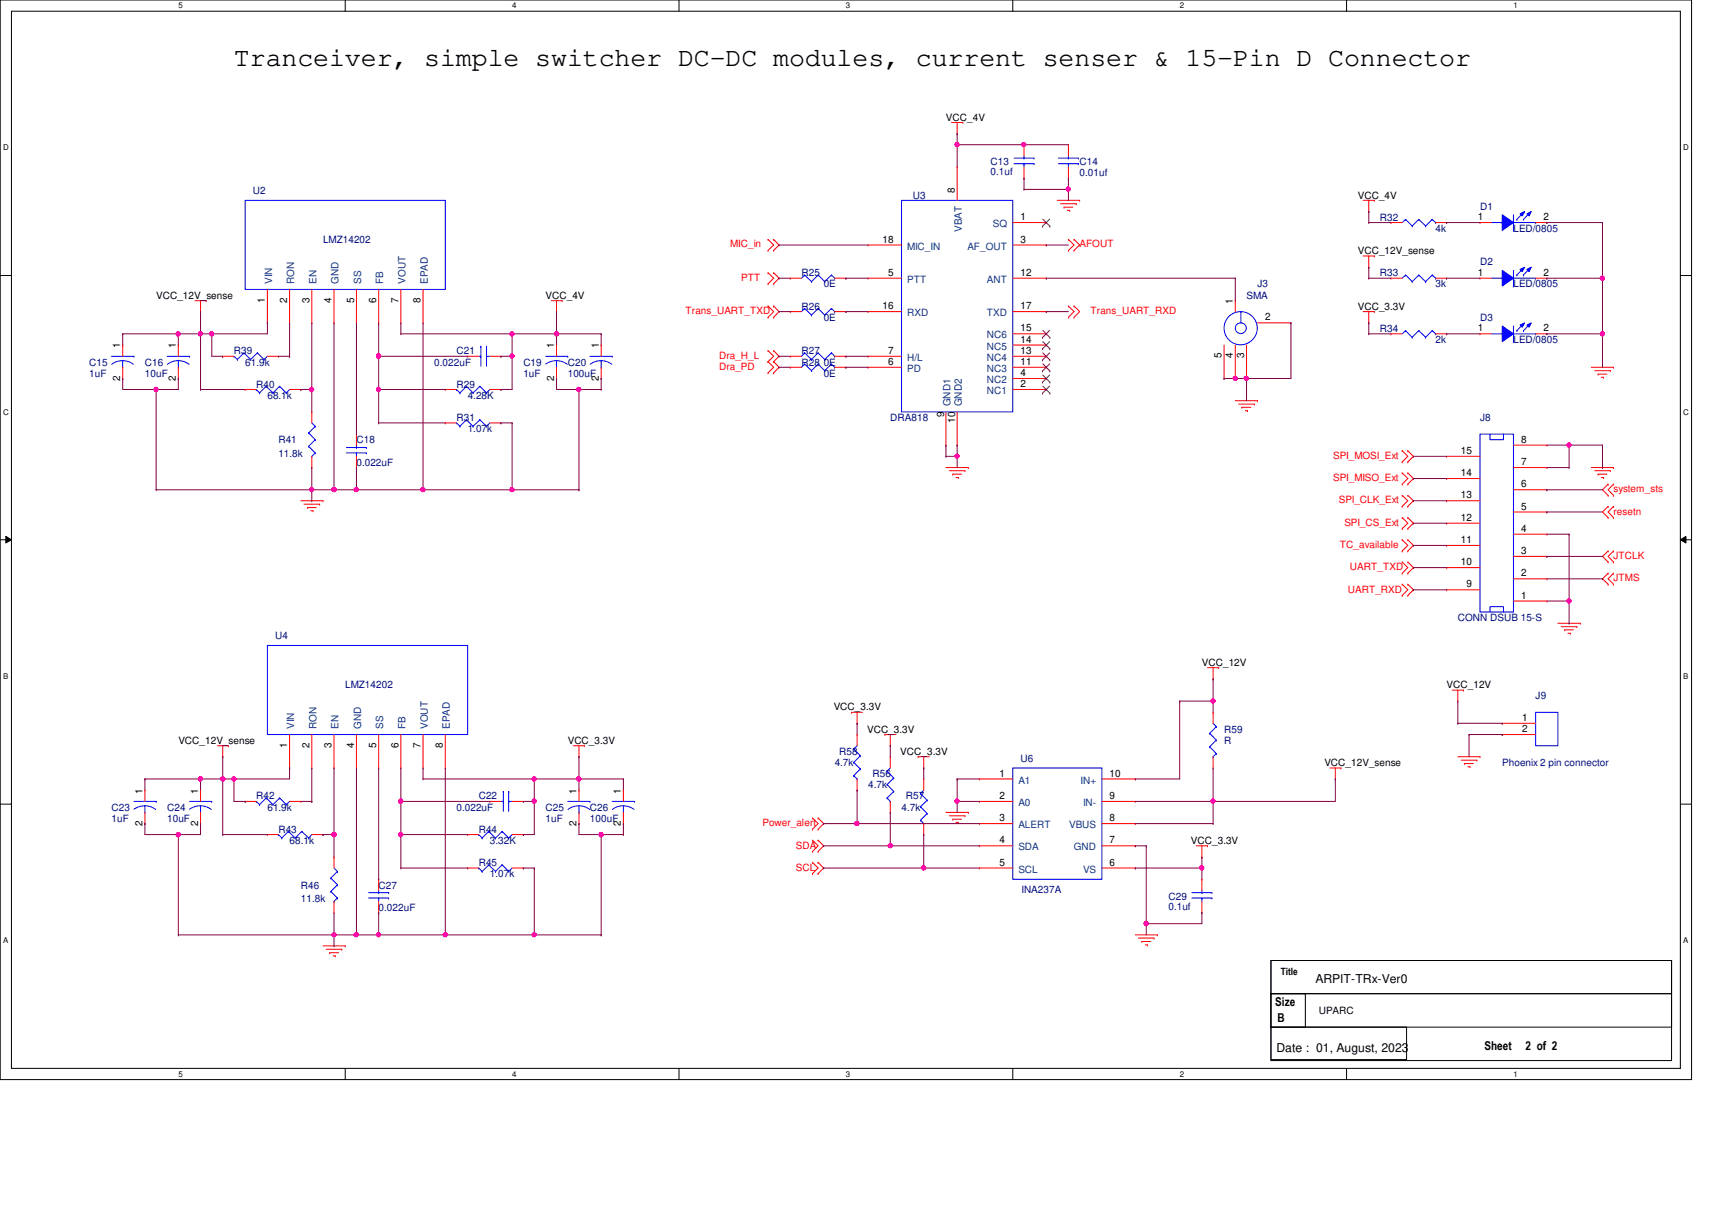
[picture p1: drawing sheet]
<svg xmlns="http://www.w3.org/2000/svg" width="297mm" height="210mm" viewBox="0 0 297 210" stroke-linecap="round" stroke-linejoin="round" font-family="sans-serif">
<defs><g id="words">
<text font-size="4.6" x="40.6" y="11.4">Tranceiver, simple switcher DC-DC modules, current senser &amp; 15-Pin D Connector</text>
<g font-size="2.1">
<text x="228.2" y="170.5">ARPIT-TRx-Ver0</text>
<text x="221.3" y="174.6">Size</text>
<text x="221.7" y="177.3">B</text>
<text x="221.5" y="182.5">Date : 01, August, 2023</text>
<text x="257.6" y="182.1">Sheet</text>
<text x="264.7" y="182.1">2 of 2</text>
</g>
<g font-size="1.7">
<text x="164.1" y="20.9">VCC_4V</text>
<text x="165.6" y="33.4" transform="rotate(-90 165.6 33.4)">8</text>
<text x="235.6" y="34.5">VCC_4V</text>
<text x="177.1" y="38.2">1</text>
<text x="256.4" y="38.2">1</text>
<text x="267.8" y="38.2">2</text>
<text x="153.1" y="42.1">18</text>
<text x="154.1" y="47.8">5</text>
<text x="177.1" y="42.1">3</text>
<text x="177.1" y="47.8">12</text>
<text x="235.6" y="44.1">VCC_12V_sense</text>
<text x="256.4" y="47.8">1</text>
<text x="267.8" y="47.8">2</text>
<text x="27.1" y="51.8">VCC_12V_sense</text>
<text x="46" y="52.5" transform="rotate(-90 46 52.5)">1</text>
<text x="49.8" y="52.5" transform="rotate(-90 49.8 52.5)">2</text>
<text x="53.7" y="52.5" transform="rotate(-90 53.7 52.5)">3</text>
<text x="57.5" y="52.5" transform="rotate(-90 57.5 52.5)">4</text>
<text x="61.4" y="52.5" transform="rotate(-90 61.4 52.5)">5</text>
<text x="65.3" y="52.5" transform="rotate(-90 65.3 52.5)">6</text>
<text x="69.1" y="52.5" transform="rotate(-90 69.1 52.5)">7</text>
<text x="73" y="52.5" transform="rotate(-90 73 52.5)">8</text>
<text x="94.7" y="51.8">VCC_4V</text>
<text x="153.1" y="53.6">16</text>
<text x="177.1" y="53.6">17</text>
<text x="213.9" y="52.7" transform="rotate(-90 213.9 52.7)">1</text>
<text x="235.6" y="53.8">VCC_3.3V</text>
<text x="177.1" y="57.5">15</text>
<text x="177.1" y="59.4">14</text>
<text x="219.5" y="55.6">2</text>
<text x="256.4" y="57.5">1</text>
<text x="267.8" y="57.5">2</text>
<text x="20.9" y="60.5" transform="rotate(-90 20.9 60.5)">1</text>
<text x="30.5" y="60.5" transform="rotate(-90 30.5 60.5)">1</text>
<text x="96.1" y="60.5" transform="rotate(-90 96.1 60.5)">1</text>
<text x="103.9" y="60.5" transform="rotate(-90 103.9 60.5)">1</text>
<text x="154.1" y="61.4">7</text>
<text x="154.1" y="63.3">6</text>
<text x="177.1" y="61.4">13</text>
<text x="177.1" y="63.3">11</text>
<text x="177.1" y="65.2">4</text>
<text x="212" y="62.2" transform="rotate(-90 212 62.2)">5</text>
<text x="213.9" y="62.2" transform="rotate(-90 213.9 62.2)">4</text>
<text x="215.9" y="62.2" transform="rotate(-90 215.9 62.2)">3</text>
<text x="20.9" y="66" transform="rotate(-90 20.9 66)">2</text>
<text x="30.5" y="66" transform="rotate(-90 30.5 66)">2</text>
<text x="96.1" y="66" transform="rotate(-90 96.1 66)">2</text>
<text x="103.9" y="66" transform="rotate(-90 103.9 66)">2</text>
<text x="177.1" y="67.1">2</text>
<text x="163.8" y="72.4" transform="rotate(-90 163.8 72.4)">9</text>
<text x="165.7" y="73.4" transform="rotate(-90 165.7 73.4)">10</text>
<text x="263.9" y="76.8">8</text>
<text x="253.5" y="78.7">15</text>
<text x="253.5" y="82.6">14</text>
<text x="263.9" y="80.7">7</text>
<text x="253.5" y="86.4">13</text>
<text x="263.9" y="84.5">6</text>
<text x="263.9" y="88.4">5</text>
<text x="253.5" y="90.3">12</text>
<text x="253.5" y="94.2">11</text>
<text x="263.9" y="92.2">4</text>
<text x="253.5" y="98">10</text>
<text x="254.5" y="101.9">9</text>
<text x="263.9" y="96.1">3</text>
<text x="263.9" y="100">2</text>
<text x="263.9" y="103.8">1</text>
<text x="208.5" y="115.5">VCC_12V</text>
<text x="251" y="119.4">VCC_12V</text>
<text x="144.6" y="123.2">VCC_3.3V</text>
<text x="264.1" y="125.1">1</text>
<text x="30.9" y="129">VCC_12V_sense</text>
<text x="49.8" y="129.8" transform="rotate(-90 49.8 129.8)">1</text>
<text x="53.7" y="129.8" transform="rotate(-90 53.7 129.8)">2</text>
<text x="57.5" y="129.8" transform="rotate(-90 57.5 129.8)">3</text>
<text x="61.4" y="129.8" transform="rotate(-90 61.4 129.8)">4</text>
<text x="65.3" y="129.8" transform="rotate(-90 65.3 129.8)">5</text>
<text x="69.1" y="129.8" transform="rotate(-90 69.1 129.8)">6</text>
<text x="73" y="129.8" transform="rotate(-90 73 129.8)">7</text>
<text x="76.8" y="129.8" transform="rotate(-90 76.8 129.8)">8</text>
<text x="98.5" y="129">VCC_3.3V</text>
<text x="150.4" y="127.1">VCC_3.3V</text>
<text x="156.2" y="131">VCC_3.3V</text>
<text x="264.1" y="127">2</text>
<text x="24.7" y="137.7" transform="rotate(-90 24.7 137.7)">1</text>
<text x="34.4" y="137.7" transform="rotate(-90 34.4 137.7)">1</text>
<text x="100" y="137.7" transform="rotate(-90 100 137.7)">1</text>
<text x="107.7" y="137.7" transform="rotate(-90 107.7 137.7)">1</text>
<text x="173.4" y="134.7">1</text>
<text x="192.5" y="134.7">10</text>
<text x="229.8" y="132.9">VCC_12V_sense</text>
<text x="24.7" y="143.3" transform="rotate(-90 24.7 143.3)">2</text>
<text x="34.4" y="143.3" transform="rotate(-90 34.4 143.3)">2</text>
<text x="100" y="143.3" transform="rotate(-90 100 143.3)">2</text>
<text x="107.7" y="143.3" transform="rotate(-90 107.7 143.3)">2</text>
<text x="173.4" y="138.6">2</text>
<text x="173.4" y="142.5">3</text>
<text x="192.5" y="142.5">8</text>
<text x="192.5" y="138.6">9</text>
<text x="173.4" y="146.3">4</text>
<text x="192.5" y="146.3">7</text>
<text x="206.6" y="146.4">VCC_3.3V</text>
<text x="173.4" y="150.2">5</text>
<text x="192.5" y="150.2">6</text>
<text x="222.2" y="169.2">Title</text>
<text x="228.8" y="175.9">UPARC</text>
</g>
<g font-size="1.7" fill="#000080">
<text x="171.9" y="28.7">C13</text>
<text x="187.3" y="28.7">C14</text>
<text x="43.9" y="33.7">U2</text>
<text x="158.4" y="34.5">U3</text>
<text x="171.9" y="30.4">0.1uf</text>
<text x="187.3" y="30.6">0.01uf</text>
<text x="239.4" y="38.3">R32</text>
<text x="249.1" y="40.2">4k</text>
<text x="256.8" y="36.4">D1</text>
<text x="262.6" y="40.2">LED/0805</text>
<text x="56" y="42.2">LMZ14202</text>
<text x="139.1" y="48">R25</text>
<text x="239.4" y="48">R33</text>
<text x="256.8" y="46">D2</text>
<text x="139.1" y="53.8">R26</text>
<text x="142.9" y="49.9">0E</text>
<text x="216.3" y="51.8">SMA</text>
<text x="218.2" y="49.9">J3</text>
<text x="249.1" y="49.9">3k</text>
<text x="262.6" y="49.9">LED/0805</text>
<text x="142.9" y="55.7">0E</text>
<text x="239.4" y="57.6">R34</text>
<text x="249.1" y="59.5">2k</text>
<text x="256.8" y="55.7">D3</text>
<text x="262.6" y="59.5">LED/0805</text>
<text x="15.5" y="63.4">C15</text>
<text x="15.5" y="65.3">1uF</text>
<text x="25.1" y="63.4">C16</text>
<text x="25.1" y="65.3">10uF</text>
<text x="40.6" y="61.5">R39</text>
<text x="42.5" y="63.4">61.9k</text>
<text x="75.4" y="63.4">0.022uF</text>
<text x="79.2" y="61.5">C21</text>
<text x="90.8" y="63.4">C19</text>
<text x="90.8" y="65.3">1uF</text>
<text x="98.5" y="63.4">C20</text>
<text x="98.5" y="65.3">100uF</text>
<text x="139.1" y="63.4">R28</text>
<text x="139.1" y="61.5">R27</text>
<text x="142.9" y="65.3">0E</text>
<text x="142.9" y="63.4">0E</text>
<text x="44.4" y="67.3">R40</text>
<text x="46.4" y="69.2">68.1k</text>
<text x="79.2" y="67.3">R29</text>
<text x="81.1" y="69.2">4.28K</text>
<text x="48.3" y="76.9">R41</text>
<text x="61.8" y="76.9">C18</text>
<text x="79.2" y="73.1">R31</text>
<text x="81.1" y="75">1.07k</text>
<text x="154.5" y="73.1">DRA818</text>
<text x="256.8" y="73.1">J8</text>
<text x="48.3" y="79.2">11.8k</text>
<text x="61.8" y="80.8">0.022uF</text>
<text x="252.9" y="107.8">CONN DSUB 15-S</text>
<text x="47.7" y="110.9">U4</text>
<text x="59.9" y="119.4">LMZ14202</text>
<text x="266.4" y="121.3">J9</text>
<text x="145.6" y="131">R58</text>
<text x="212.4" y="127.1">R59</text>
<text x="212.4" y="129">R</text>
<text x="144.8" y="132.9">4.7k</text>
<text x="150.6" y="136.7">4.7k</text>
<text x="151.4" y="134.8">R56</text>
<text x="177.1" y="132.1">U6</text>
<text x="260.6" y="132.9">Phoenix 2 pin connector</text>
<text x="19.3" y="140.6">C23</text>
<text x="19.3" y="142.5">1uF</text>
<text x="29" y="140.6">C24</text>
<text x="29" y="142.5">10uF</text>
<text x="44.4" y="138.7">R42</text>
<text x="46.4" y="140.6">61.9k</text>
<text x="79.2" y="140.6">0.022uF</text>
<text x="83.1" y="138.7">C22</text>
<text x="94.7" y="140.6">C25</text>
<text x="94.7" y="142.5">1uF</text>
<text x="102.4" y="140.6">C26</text>
<text x="102.4" y="142.5">100uF</text>
<text x="156.4" y="140.6">4.7k</text>
<text x="157.2" y="138.7">R57</text>
<text x="48.3" y="144.5">R43</text>
<text x="50.2" y="146.4">68.1k</text>
<text x="83.1" y="144.5">R44</text>
<text x="85" y="146.4">3.32K</text>
<text x="52.2" y="154.1">R46</text>
<text x="65.7" y="154.1">C27</text>
<text x="83.1" y="150.3">R45</text>
<text x="85" y="152.2">1.07k</text>
<text x="177.2" y="154.9">INA237A</text>
<text x="52.2" y="156.5">11.8k</text>
<text x="65.7" y="158">0.022uF</text>
<text x="202.7" y="156">C29</text>
<text x="202.7" y="157.8">0.1uf</text>
</g>
<g font-size="1.7" fill="#004080">
<text x="166.9" y="40.2" transform="rotate(-90 166.9 40.2)">VBAT</text>
<text x="172.3" y="39.4">SQ</text>
<text x="157.4" y="43.3">MIC_IN</text>
<text x="167.8" y="43.3">AF_OUT</text>
<text x="47.2" y="49.2" transform="rotate(-90 47.2 49.2)">VIN</text>
<text x="51.1" y="49.2" transform="rotate(-90 51.1 49.2)">RON</text>
<text x="54.9" y="49.2" transform="rotate(-90 54.9 49.2)">EN</text>
<text x="58.8" y="49.2" transform="rotate(-90 58.8 49.2)">GND</text>
<text x="62.7" y="49.2" transform="rotate(-90 62.7 49.2)">SS</text>
<text x="66.5" y="49.2" transform="rotate(-90 66.5 49.2)">FB</text>
<text x="70.4" y="49.2" transform="rotate(-90 70.4 49.2)">VOUT</text>
<text x="74.2" y="49.2" transform="rotate(-90 74.2 49.2)">EPAD</text>
<text x="157.4" y="49.1">PTT</text>
<text x="171.2" y="49.1">ANT</text>
<text x="157.4" y="54.9">RXD</text>
<text x="171.2" y="54.9">TXD</text>
<text x="171.2" y="58.7">NC6</text>
<text x="157.4" y="62.6">H/L</text>
<text x="157.4" y="64.5">PD</text>
<text x="171.2" y="60.7">NC5</text>
<text x="171.2" y="62.6">NC4</text>
<text x="171.2" y="64.5">NC3</text>
<text x="164.9" y="70.5" transform="rotate(-90 164.9 70.5)">GND1</text>
<text x="166.9" y="70.5" transform="rotate(-90 166.9 70.5)">GND2</text>
<text x="171.2" y="66.5">NC2</text>
<text x="171.2" y="68.4">NC1</text>
<text x="51.1" y="126.4" transform="rotate(-90 51.1 126.4)">VIN</text>
<text x="54.9" y="126.4" transform="rotate(-90 54.9 126.4)">RON</text>
<text x="58.8" y="126.4" transform="rotate(-90 58.8 126.4)">EN</text>
<text x="62.7" y="126.4" transform="rotate(-90 62.7 126.4)">GND</text>
<text x="66.5" y="126.4" transform="rotate(-90 66.5 126.4)">SS</text>
<text x="70.4" y="126.4" transform="rotate(-90 70.4 126.4)">FB</text>
<text x="74.2" y="126.4" transform="rotate(-90 74.2 126.4)">VOUT</text>
<text x="78.1" y="126.4" transform="rotate(-90 78.1 126.4)">EPAD</text>
<text x="176.7" y="135.9">A1</text>
<text x="187.5" y="135.9">IN+</text>
<text x="176.7" y="139.8">A0</text>
<text x="176.7" y="143.7">ALERT</text>
<text x="185.5" y="143.7">VBUS</text>
<text x="187.9" y="139.8">IN-</text>
<text x="176.7" y="147.5">SDA</text>
<text x="186.3" y="147.5">GND</text>
<text x="176.7" y="151.4">SCL</text>
<text x="187.9" y="151.4">VS</text>
</g>
<g font-size="1.7" fill="#f00">
<text x="126.7" y="42.9">MIC_in</text>
<text x="187.3" y="42.9">AFOUT</text>
<text x="128.6" y="48.7">PTT</text>
<text x="119" y="54.5">Trans_UART_TXD</text>
<text x="189.2" y="54.5">Trans_UART_RXD</text>
<text x="124.8" y="62.2">Dra_H_L</text>
<text x="124.8" y="64.2">Dra_PD</text>
<text x="231.3" y="79.6">SPI_MOSI_Ext</text>
<text x="231.3" y="83.5">SPI_MISO_Ext</text>
<text x="232.3" y="87.3">SPI_CLK_Ext</text>
<text x="279.9" y="89.3">resetn</text>
<text x="279.9" y="85.4">system_sts</text>
<text x="232.5" y="95">TC_available</text>
<text x="233.3" y="91.2">SPI_CS_Ext</text>
<text x="234.2" y="98.9">UART_TXD</text>
<text x="279.9" y="100.8">JTMS</text>
<text x="279.9" y="97">JTCLK</text>
<text x="233.8" y="102.8">UART_RXD</text>
<text x="132.3" y="143.3">Power_alert</text>
<text x="138.1" y="147.2">SDA</text>
<text x="138.1" y="151">SCL</text>
</g>
<g font-size="1.4">
<text x="30.9" y="1.4">5</text>
<text x="88.9" y="1.4">4</text>
<text x="146.8" y="1.4">3</text>
<text x="204.7" y="1.4">2</text>
<text x="262.6" y="1.4">1</text>
<text x=".5" y="26.1">D</text>
<text x="292.1" y="26.1">D</text>
<text x=".5" y="71.9">C</text>
<text x="292.1" y="71.9">C</text>
<text x=".5" y="117.8">B</text>
<text x="292.1" y="117.8">B</text>
<text x=".5" y="163.6">A</text>
<text x="292.1" y="163.6">A</text>
<text x="30.9" y="186.8">5</text>
<text x="88.9" y="186.8">4</text>
<text x="146.8" y="186.8">3</text>
<text x="204.7" y="186.8">2</text>
<text x="262.6" y="186.8">1</text>
</g>
</g></defs>
<path d="M0 0h293.5v187.3h-293.5zM2 1.9h289.5v183.4h-289.5z" fill="none" stroke="#000" stroke-width=".17"/>
<g fill="#fff">
<path d="M30.9 .2h.8v1.5h-.8z"/>
<path d="M30.9 185.5h.8v1.6h-.8z"/>
</g>
<path d="M59.9 0v1.9M59.9 185.3v2" fill="none" stroke="#000" stroke-width=".17"/>
<g fill="#fff">
<path d="M88.9 .2h.7v1.5h-.7z"/>
<path d="M88.9 185.5h.7v1.6h-.7z"/>
</g>
<path d="M117.8 0v1.9M117.8 185.3v2" fill="none" stroke="#000" stroke-width=".17"/>
<g fill="#fff">
<path d="M146.8 .2h.7v1.5h-.7z"/>
<path d="M146.8 185.5h.7v1.6h-.7z"/>
</g>
<path d="M175.7 0v1.9M175.7 185.3v2" fill="none" stroke="#000" stroke-width=".17"/>
<g fill="#fff">
<path d="M204.7 .2h.7v1.5h-.7z"/>
<path d="M204.7 185.5h.7v1.6h-.7z"/>
</g>
<path d="M233.6 0v1.9M233.6 185.3v2" fill="none" stroke="#000" stroke-width=".17"/>
<g fill="#fff">
<path d="M262.6 .2h.8v1.5h-.8z"/>
<path d="M262.6 185.5h.8v1.6h-.8z"/>
<path d="M.5 24.8h1v1.6h-1z"/>
<path d="M292.1 24.8h.9v1.6h-.9z"/>
<path d="M.5 70.7h1v1.5h-1z"/>
<path d="M292.1 70.7h.9v1.5h-.9z"/>
</g>
<path d="M0 47.8h2M291.5 47.8h2" fill="none" stroke="#000" stroke-width=".17"/>
<g fill="#fff">
<path d="M.5 116.5h.9v1.6h-.9z"/>
<path d="M292.1 116.5h.8v1.6h-.8z"/>
</g>
<path d="M0 93.6h2M1 93l1 .6-1 .6zM291.5 93.6l1-.6v1.2zM291.5 93.6h2" fill="none" stroke="#000" stroke-width=".17"/>
<path d="M1 93l1 .6-1 .6zM291.5 93.6l1-.6v1.2z" fill="#000"/>
<g fill="#fff">
<path d="M.5 162.4h.9v1.5h-.9z"/>
<path d="M292.1 162.4h.8v1.5h-.8z"/>
</g>
<path d="M0 139.5h2M291.5 139.5h2M220.5 166.6h69.5v17.4h-69.5zM220.5 166.6h69.5v5.8h-69.5zM220.5 172.4h6v5.8h-6zM220.5 172.4h69.5v5.8h-69.5zM220.5 178.2h23.5v5.6h-23.5z" fill="none" stroke="#000" stroke-width=".17"/>
<g fill="none" stroke="#f00" stroke-width=".17">
<path d="M165.1 21.3h1.9M166.1 23.2h.1M166.1 29h.1M166.1 21.3v1.9M166.1 29v5.8M167 21.3h.1M175.7 38.6h5.8M181.5 38.6h.1M183.4 34.8h3.9M184 35.3h2.7M184.6 35.9h.1M184.6 35.9h1.5"/>
<path d="M185.2 36.5h.4M185.4 25.1h.1M185.4 30.9h.1M185.4 25.1v2M185.4 29v1.9M185.6 36.5h.1M186.7 35.3h.1M187.3 34.8h.1M236.5 34.8h2M237.5 36.7h.1M237.5 34.8v1.9M238.5 34.8h.1"/>
<path d="M241.3 38.6h.1M241.3 38.6h2M249.1 38.6h1.9M251 38.6h.1M30.9 59.9h.1M30.9 59.9v1.9M33.8 52.2h2M34.8 54.1h.1M34.8 52.2v1.9M35.8 52.2h.1M46.4 56h.1M46.4 50.2v5.8"/>
<path d="M50.2 56h.1M50.2 50.2v5.8M54.1 56h.1M54.1 50.2v5.8M58 56h.1M58 50.2v5.8M61.8 56h.1M61.8 50.2v5.8M65.7 56h.1M65.7 50.2v5.8M69.6 56h.1M69.6 50.2v5.8"/>
<path d="M73.4 56h.1M73.4 50.2v5.8M95.6 52.2h1.9M96.6 54.1h.1M96.6 59.9h.1M96.6 52.2v1.9M96.6 59.9v1.9M97.5 52.2h.1M104.3 59.9h.1M104.3 59.9v1.9M133.3 41.5h.1M133.3 43.4h.1"/>
<path d="M133.3 47.3h.1M133.3 49.2h.1M133.3 53.1h.1M133.3 55h.1M133.3 41.5l.9 1-.9 .9M133.3 47.3l.9 1-.9 .9M133.3 53.1l.9 1-.9 .9M134.2 43.4h.1M134.2 41.5h.1M134.2 49.2h.1M134.2 47.3h.1M134.2 55h.1"/>
<path d="M134.2 53.1h.1M134.2 41.5l1 1-1 .9M134.2 47.3l1 1-1 .9M134.2 53.1l1 1-1 .9M150.6 42.5h.1M150.6 48.3h.1M150.6 54.1h.1M150.6 54.1h5.8M150.6 42.5h5.8M150.6 48.3h5.8M175.7 54.1h5.8M175.7 42.5h5.8"/>
<path d="M175.7 48.3h5.8M175.7 57.9h5.8M175.7 59.9h5.8M181.5 42.5h.1M181.5 48.3h.1M181.5 54.1h.1M181.5 57.9h.1M181.5 59.9h.1M185.4 43.4h.1M185.4 41.5h.1M185.4 55h.1M185.4 53.1h.1"/>
<path d="M185.4 41.5l.9 1-.9 .9M185.4 53.1l.9 1-.9 .9M186.3 43.4h.1M186.3 41.5h.1M186.3 55h.1M186.3 53.1h.1M186.3 41.5l1 1-1 .9M186.3 53.1l1 1-1 .9M212.4 59.9v5.8M214.3 52.2h.1M214.3 52.2v1.9M214.3 59.9v5.8"/>
<path d="M216.3 59.9v5.8M218.2 56h5.8M224 56h.1M236.5 54.1h2M236.5 44.4h2M237.5 56h.1M237.5 46.4h.1M237.5 44.4v2M237.5 54.1v1.9M238.5 54.1h.1M238.5 44.4h.1M30.9 65.7h.1"/>
<path d="M30.9 63.7v2M38.6 61.8h.1M38.6 61.8h2M46.4 61.8h1.9M48.3 61.8h.1M61.8 75.3h.1M61.8 75.3v1.9M61.8 79.2v1.9M77.3 67.6h.1M77.3 67.6h1.9M85 67.6h1.9M86.9 67.6h.1"/>
<path d="M96.6 65.7h.1M96.6 63.7v2M104.3 65.7h.1M104.3 63.7v2M133.3 60.8h.1M133.3 62.7h.1M133.3 64.7h.1M133.3 60.8l.9 1-.9 .9M133.3 62.7l.9 1-.9 1M134.2 62.7h.1M134.2 60.8h.1M134.2 64.7h.1"/>
<path d="M134.2 60.8l1 1-1 .9M134.2 62.7l1 1-1 1M137.1 63.7h.1M137.1 63.7h2M144.8 63.7h2M146.8 63.7h.1M150.6 61.8h.1M150.6 63.7h.1M150.6 63.7h5.8M150.6 61.8h5.8M164.1 77.2h.1M164.1 71.5v5.7"/>
<path d="M166.1 77.2h.1M166.1 71.5v5.7M175.7 63.7h5.8M175.7 67.6h5.8M175.7 61.8h5.8M175.7 65.7h5.8M181.5 61.8h.1M181.5 63.7h.1M181.5 65.7h.1M181.5 67.6h.1M212.4 65.7h.1M214.3 65.7h.1"/>
<path d="M214.3 69.5h3.9M214.9 70.1h2.7M215.5 70.7h.1M215.5 70.7h1.5M216.1 71.2h.3M216.3 65.7h.1M216.4 71.2h.1M217.6 70.1h.1M218.2 69.5h.1M243.3 78.2h.1M243.3 78.2l1 1-1 .9M244.3 78.2h.1"/>
<path d="M244.3 78.2l.9 1-.9 .9M251 79.2h.1M251 79.2h5.8M262.6 77.2h5.8M268.4 77.2h.1M276.1 63.7h3.8M276.7 64.3h2.7M277.3 64.9h.1M277.3 64.9h1.5M277.8 65.4h.4M278.2 65.4h.1M279.4 64.3h.1"/>
<path d="M279.9 63.7h.1M52.2 86.9h3.8M52.7 87.5h2.8M53.3 88.1h.1M53.3 88.1h1.6M53.9 88.6h.4M54.3 88.6h.1M55.5 87.5h.1M56 86.9h.1M61.8 81.1h.1M164.1 81.1h3.9M164.7 81.7h2.7"/>
<path d="M165.3 82.3h.1M165.3 82.3h1.5M165.9 82.8h.4M166.3 82.8h.1M167.4 81.7h.1M168 81.1h.1M243.3 93.6h.1M243.3 95.6h.1M243.3 80.1h.1M243.3 82h.1M243.3 84h.1M243.3 85.9h.1"/>
<path d="M243.3 87.8h.1M243.3 89.8h.1M243.3 91.7h.1M243.3 97.5h.1M243.3 99.4h.1M243.3 93.6l1 1-1 1M243.3 82l1 1-1 1M243.3 85.9l1 1-1 .9M243.3 89.8l1 1-1 .9M243.3 97.5l1 1-1 .9M244.3 95.6h.1M244.3 93.6h.1"/>
<path d="M244.3 80.1h.1M244.3 84h.1M244.3 82h.1M244.3 87.8h.1M244.3 85.9h.1M244.3 91.7h.1M244.3 89.8h.1M244.3 99.4h.1M244.3 97.5h.1M244.3 93.6l.9 1-.9 1M244.3 82l.9 1-.9 1M244.3 85.9l.9 1-.9 .9"/>
<path d="M244.3 89.8l.9 1-.9 .9M244.3 97.5l.9 1-.9 .9M251 83h.1M251 86.9h.1M251 90.8h.1M251 94.6h.1M251 98.5h.1M251 86.9h5.8M251 83h5.8M251 90.8h5.8M251 94.6h5.8M251 98.5h5.8"/>
<path d="M262.6 81.1h5.8M262.6 85h5.8M262.6 88.8h5.8M262.6 92.7h5.8M262.6 96.5h5.8M268.4 81.1h.1M268.4 85h.1M268.4 88.8h.1M268.4 92.7h.1M268.4 96.5h.1M276.1 81.1h3.8M276.7 81.7h2.7"/>
<path d="M277.3 82.3h.1M277.3 82.3h1.5M277.8 82.8h.4M278.2 82.8h.1M279 87.8h.1M279 89.8h.1M279 84h.1M279 85.9h.1M279 99.4h.1M279 95.6h.1M279 97.5h.1M279 87.8l-1 1 1 1"/>
<path d="M279 84l-1 1 1 .9M279 99.4l-1 1 1 .9M279 95.6l-1 .9 1 1M279.4 81.7h.1M279.9 81.1h.1M279.9 89.8h.1M279.9 87.8h.1M279.9 85.9h.1M279.9 84h.1M279.9 99.4h.1M279.9 97.5h.1M279.9 95.6h.1"/>
<path d="M279.9 87.8l-.9 1 .9 1M279.9 84l-.9 1 .9 .9M279.9 99.4l-.9 1 .9 .9M279.9 95.6l-.9 .9 .9 1M209.5 115.8h2M210.5 117.8h.1M210.5 115.8v2M211.5 115.8h.1M243.3 101.3h.1M243.3 103.3h.1M243.3 101.3l1 1-1 1M244.3 103.3h.1"/>
<path d="M244.3 101.3h.1M244.3 101.3l.9 1-.9 1M251 102.3h.1M251 102.3h5.8M252 119.7h1.9M252.9 119.7v1.9M253.9 119.7h.1M262.6 100.4h5.8M262.6 104.3h5.8M268.4 100.4h.1M268.4 104.3h.1M270.3 108.1h3.9"/>
<path d="M270.9 108.7h2.7M271.5 109.3h.1M271.5 109.3h1.5M272 109.9h.5M272.5 109.9h.1M273.6 108.7h.1M274.2 108.1h.1M279 101.3h.1M279.9 101.3h.1M25.1 137.1h.1M25.1 137.1v1.9M34.8 137.1h.1"/>
<path d="M34.8 137.1v1.9M37.7 129.4h1.9M38.6 131.3h.1M38.6 129.4v1.9M39.6 129.4h.1M42.5 139h.1M42.5 139h1.9M50.2 139h2M52.2 139h.1M85 139h.1M85 139h1.9M88.9 139h1.9"/>
<path d="M90.8 139h.1M99.5 129.4h1.9M100.5 131.3h.1M100.5 137.1h.1M100.5 129.4v1.9M100.5 137.1v1.9M101.4 129.4h.1M108.2 137.1h.1M108.2 137.1v1.9M147.7 123.6h.1M147.7 123.6h1.9M148.7 125.5h.1"/>
<path d="M148.7 123.6v1.9M153.5 127.4h.1M153.5 127.4h1.9M154.5 129.4h.1M154.5 127.4v2M159.3 131.3h.1M159.3 131.3h1.9M160.3 133.2h.1M160.3 131.3v1.9M210.5 123.6h.1M210.5 133.2h.1M210.5 123.6v1.9"/>
<path d="M210.5 131.3v1.9M230.8 133.2h1.9M231.7 135.1h.1M231.7 133.2v1.9M232.7 133.2h.1M252.9 121.6h.1M252.9 131.3h3.9M253.5 131.9h2.7M254.1 132.5h.1M254.1 132.5h1.5M254.7 133h.4M255.1 133h.1"/>
<path d="M256.2 131.9h.1M256.8 131.3h.1M260.6 125.5h.1M260.6 127.4h.1M260.6 127.4h5.8M260.6 125.5h5.8M25.1 142.9h.1M25.1 140.9v2M34.8 142.9h.1M34.8 140.9v2M58 148.7h.1M58 158.3h.1"/>
<path d="M58 148.7v1.9M58 156.4v1.9M81.1 150.6h.1M81.1 150.6h2M88.9 150.6h1.9M90.8 150.6h.1M100.5 142.9h.1M100.5 140.9v2M108.2 142.9h.1M108.2 140.9v2M141 145.8h.1M141 147.7h.1"/>
<path d="M141 149.6h.1M141 151.6h.1M141 141.9h.1M141 143.8h.1M141 145.8l.9 .9-.9 1M141 149.6l.9 1-.9 1M141 141.9l.9 1-.9 .9M141.9 147.7h.1M141.9 145.8h.1M141.9 151.6h.1M141.9 149.6h.1M141.9 143.8h.1"/>
<path d="M141.9 141.9h.1M141.9 145.8l1 .9-1 1M141.9 149.6l1 1-1 1M141.9 141.9l1 1-1 .9M164.1 140.9h3.9M164.7 141.5h2.7M165.3 142.1h.1M165.3 142.1h1.5M165.9 142.7h.4M166.3 142.7h.1M167.4 141.5h.1M168 140.9h.1"/>
<path d="M207.6 146.7h1.9M208.5 148.7h.1M208.5 152.5h.1M208.5 158.3h.1M208.5 146.7v2M208.5 152.5v1.9M208.5 156.4v1.9M209.5 146.7h.1M56 164.1h3.9M56.6 164.7h2.7M57.2 165.3h.1M57.2 165.3h1.6"/>
<path d="M57.8 165.8h.4M58.2 165.8h.1M59.3 164.7h.1M59.9 164.1h.1M197 162.2h3.8M197.5 162.7h2.7M198.1 163.3h.1M198.1 163.3h1.5M198.7 163.9h.4M199.1 163.9h.1M200.2 162.7h.1M200.8 162.2h.1"/>
</g>
<g fill="none" stroke="#00f" stroke-width=".17">
<path d="M42.5 34.8h34.8v15.4h-34.8zM156.4 34.8h19.3v36.7h-19.3zM183.6 28.4h3.5M183.6 27.4h3.5M185.4 27.4h.1M185.4 28.4h.1M185.4 27.1v.3M185.4 28.4v.6M187.1 28.4h.1M187.1 27.4h.1M243.9 38.1h.1M243.9 38.1l-.6 .5"/>
<path d="M243.9 38.1l1.1 1.1M245 39.2h.1M246.2 38.1h.1M246.2 38.1l-1.2 1.1M246.2 38.1l1.2 1.1M247.4 39.2h.1M248.5 38.1h.1M248.5 38.1l-1.1 1.1M248.5 38.1l.6 .5M249.1 38.6h.1M215.3 54.1h.1M215.3 54.1v1.9"/>
<path d="M258.7 57.9h1.9M260.6 57.9h.1M262.6 59.3h.1M262.6 56.6v2.7M262.6 57.9h3.8M266.4 57.9h.1M29 61.8h3.9M30.9 63.7h.1M30.9 62.6l1.2 .2 .7 .4M30.9 62.6l-.8 .1-1.1 .5M30.9 62.6v1.1M32.9 61.8h.1"/>
<path d="M40.6 61.8h.1M40.6 61.8l.6 .6M41.2 62.4h.1M42.3 61.2h.1M42.3 61.2l1.2 1.2M42.3 61.2l-1.1 1.2M43.5 62.4h.1M44.7 61.2h.1M44.7 61.2l1.1 1.2M44.7 61.2l-1.2 1.2M45.8 62.4h.1M46.4 61.8l-.6 .6"/>
<path d="M60.1 78.6h3.5M60.1 77.6h3.5M61.8 77.6h.1M61.8 78.6h.1M61.8 77.2v.4M61.8 78.6v.6M63.6 78.6h.1M63.6 77.6h.1M79.2 67.6h.1M79.2 67.6l.6 .6M79.8 68.2h.1M80.9 67h.1"/>
<path d="M80.9 67l1.2 1.2M80.9 67l-1.1 1.2M82.1 68.2h.1M83.3 67h.1M83.3 67l1.1 1.2M83.3 67l-1.2 1.2M84.4 68.2h.1M85 67.6l-.6 .6M94.7 61.8h3.8M96.6 63.7h.1M96.6 62.6l1.1 .2 .7 .4M96.6 62.6l-.9 .1-1 .5"/>
<path d="M96.6 62.6v1.1M98.5 61.8h.1M102.4 61.8h3.8M104.3 63.7h.1M104.3 62.6l1.2 .2 .7 .4M104.3 62.6l-.8 .1-1.1 .5M104.3 62.6v1.1M106.2 61.8h.1M139.6 63.2h.1M139.6 63.2l-.5 .5M139.6 63.2l1.2 1.1M140.8 64.3h.1"/>
<path d="M141.9 63.2h.1M141.9 63.2l-1.1 1.1M141.9 63.2l1.2 1.1M143.1 64.3h.1M144.3 63.2h.1M144.3 63.2l-1.2 1.1M144.3 63.2l.5 .5M144.8 63.7h.1M256.8 75.3h5.8v30.9h-5.8zM258.5 75.3v1h2.4v-1M258.5 106.2v-1h2.4v1M23.2 139h3.9"/>
<path d="M25.1 139.8l1.2 .2 .7 .4M25.1 139.8l-.8 .1-1.1 .5M25.1 139.8v1.1M27.1 139h.1M32.9 139h3.8M34.8 139.8l1.2 .2 .7 .4M34.8 139.8l-.8 .1-1.1 .5M34.8 139.8v1.1M36.7 139h.1M44.4 139h.1M44.4 139l.6 .6M45 139.6h.1"/>
<path d="M46.2 138.4h.1M46.2 138.4l1.2 1.2M46.2 138.4l-1.2 1.2M47.4 139.6h.1M48.5 138.4h.1M48.5 138.4l1.2 1.2M48.5 138.4l-1.1 1.2M49.7 139.6h.1M50.2 139l-.5 .6M86.9 139h.4M87.3 139h.1M87.3 137.3h.1"/>
<path d="M87.3 137.3v3.5M88.3 137.3h.1M88.3 139h.1M88.3 139h.6M88.3 137.3v3.5M98.5 139h3.9M100.5 139.8l1.1 .2 .7 .4M100.5 139.8l-.9 .1-1.1 .5M100.5 139.8v1.1M102.4 139h.1M106.2 139h3.9M108.2 139.8l1.1 .2 .7 .4"/>
<path d="M108.2 139.8l-.9 .1-1 .5M108.2 139.8v1.1M110.1 139h.1M209.9 127.2h.1M209.9 129.5h.1M209.9 127.2l1.1 1.2M209.9 129.5l1.1 1.2M210.5 131.3h.1M210.5 125.5l.5 .6M211 126.1h.1M211 128.4h.1M211 130.7h.1"/>
<path d="M211 126.1l-1.1 1.1M211 128.4l-1.1 1.1M211 130.7l-.5 .6M266.4 123.6h3.9v5.8h-3.9zM25.1 140.9h.1M34.8 140.9h.1M57.4 152.3h.1M57.4 154.6h.1M57.4 152.3l1.1 1.2M57.4 154.6l1.1 1.2M58 156.4h.1M58 150.6l.5 .6"/>
<path d="M58.5 151.2h.1M58.5 153.5h.1M58.5 155.8h.1M58.5 151.2l-1.1 1.1M58.5 153.5l-1.1 1.1M58.5 155.8l-.5 .6M83.1 150.6h.1M83.1 150.6l.5 .6M83.6 151.2h.1M84.8 150h.1M84.8 150l1.2 1.2M84.8 150l-1.2 1.2"/>
<path d="M86 151.2h.1M87.1 150h.1M87.1 150l1.2 1.2M87.1 150l-1.1 1.2M88.3 151.2h.1M88.9 150.6l-.6 .6M100.5 140.9h.1M108.2 140.9h.1M206.8 155.8h3.5M206.8 154.9h3.5M208.5 154.9h.1M208.5 155.8h.1"/>
<path d="M208.5 154.4v.5M208.5 155.8v.6M210.3 155.8h.1M210.3 154.9h.1"/>
<circle cx="215.3" cy="56.9" r="2.88"/>
<circle cx="215.3" cy="56.9" r=".95"/>
</g>
<g fill="none" stroke="#804000" stroke-width=".17">
<path d="M180.9 39.2h.1M180.9 38l1.3 1.2M182.1 38l-1.2 1.2M182.2 39.2h.1M180.9 58.5h.1M180.9 57.3l1.3 1.2M180.9 59.3l1.3 1.2M182.1 57.3l-1.2 1.2M182.1 59.3l-1.2 1.2M182.2 58.5h.1M180.9 60.5h.1M180.9 62.4h.1"/>
<path d="M180.9 64.3h.1M180.9 66.3h.1M180.9 68.2h.1M180.9 61.2l1.3 1.2M180.9 63.1l1.3 1.2M180.9 65.1l1.3 1.2M180.9 67l1.3 1.2M182.1 61.2l-1.2 1.2M182.1 63.1l-1.2 1.2M182.1 65.1l-1.2 1.2M182.1 67l-1.2 1.2M182.2 60.5h.1"/>
<path d="M182.2 62.4h.1M182.2 64.3h.1M182.2 66.3h.1M182.2 68.2h.1"/>
</g>
<path d="M260.6 56.6l2 1.3-2 1.4z" fill-rule="evenodd" fill="#00f"/>
<path d="M260.6 56.6l2 1.3-2 1.4z" fill="none" stroke="#00f" stroke-width=".17"/>
<path d="M264.9 56.4l.8-.4-.4 .8z" fill-rule="evenodd" fill="#00f"/>
<path d="M264.9 56.4l.8-.4-.4 .8z" fill="none" stroke="#00f" stroke-width=".17"/>
<path d="M263.7 56.4l.8-.4-.4 .8z" fill-rule="evenodd" fill="#00f"/>
<g fill="none" stroke="#00f" stroke-width=".17">
<path d="M258.7 38.6h1.9M260.6 38.6h.1M262.6 40h.1M262.6 37.3v2.7M262.6 38.6h3.8M266.4 38.6h.1M243.9 57.4h.1M243.9 57.4l-.6 .5M243.9 57.4l1.1 1.1M245 58.5h.1M246.2 57.4h.1M246.2 57.4l-1.2 1.1"/>
<path d="M246.2 57.4l1.2 1.1M247.4 58.5h.1M248.5 57.4h.1M248.5 57.4l-1.1 1.1M248.5 57.4l.6 .5M249.1 57.9h.1M263.2 57.4h.1M263.7 56.4l.8-.4-.4 .8zM264.3 57.4h.1M264.3 56.2l-1.1 1.2M265.5 56.2l-1.2 1.2M19.3 61.8h3.9"/>
<path d="M21.3 63.7h.1M21.3 62.6l1.2 .2 .7 .4M21.3 62.6l-.9 .1-1 .5M21.3 62.6v1.1M23.2 61.8h.1M44.4 67.6h.1M44.4 67.6l.6 .6M45 68.2h.1M46.2 67h.1M46.2 67l1.2 1.2M46.2 67l-1.2 1.2M47.4 68.2h.1"/>
<path d="M48.5 67h.1M48.5 67l1.2 1.2M48.5 67l-1.1 1.2M49.7 68.2h.1M50.2 67.6l-.5 .6M53.5 75.1h.1M53.5 77.4h.1M53.5 75.1l1.2 1.2M53.5 77.4l1.2 1.2M54.1 79.2h.1M54.1 73.4l.6 .6M54.7 74h.1"/>
<path d="M54.7 76.3h.1M54.7 78.6h.1M54.7 74l-1.2 1.1M54.7 76.3l-1.2 1.1M54.7 78.6l-.6 .6M79.2 73.4h.1M79.2 73.4l.6 .6M79.8 74h.1M80.9 72.8h.1M80.9 72.8l1.2 1.2M80.9 72.8l-1.1 1.2M82.1 74h.1"/>
<path d="M83.3 72.8h.1M83.3 72.8l1.1 1.2M83.3 72.8l-1.2 1.2M84.4 74h.1M85 73.4l-.6 .6M139.6 61.2h.1M139.6 61.2l-.5 .6M139.6 61.2l1.2 1.2M140.8 62.4h.1M141.9 61.2h.1M141.9 61.2l-1.1 1.2M141.9 61.2l1.2 1.2"/>
<path d="M143.1 62.4h.1M144.3 61.2h.1M144.3 61.2l-1.2 1.2M144.3 61.2l.5 .6M144.8 61.8h.1M159.7 137.7h.1M159.7 140h.1M159.7 137.7l1.2 1.1M159.7 140l1.2 1.1M160.3 137.1l-.6 .6M160.9 138.8h.1M160.9 138.8l-1.2 1.2"/>
<path d="M64 155.8h3.4M64 154.9h3.4M65.7 154.9h.1M65.7 155.8h.1M65.7 154.4v.5M65.7 155.8v.6M67.4 155.8h.1M67.4 154.9h.1M159.7 142.3h.1M159.7 142.3l.6 .6M160.3 142.9h.1M160.9 141.1h.1"/>
<path d="M160.9 141.1l-1.2 1.2"/>
</g>
<g fill="none" stroke="#f00" stroke-width=".17">
<path d="M21.3 59.9h.1M21.3 59.9v1.9M241.3 57.9h.1M241.3 57.9h2M249.1 57.9h1.9M251 57.9h.1M256.8 57.9h.1M256.8 57.9h1.9M266.4 57.9h2M268.4 57.9h.1M21.3 65.7h.1M21.3 63.7v2"/>
<path d="M42.5 67.6h.1M42.5 67.6h1.9M50.2 67.6h2M52.2 67.6h.1M54.1 71.5h.1M54.1 71.5v1.9M54.1 79.2v1.9M77.3 73.4h.1M77.3 73.4h1.9M85 73.4h1.9M86.9 73.4h.1M137.1 61.8h.1"/>
<path d="M137.1 61.8h2M144.8 61.8h2M146.8 61.8h.1M54.1 81.1h.1M160.3 135.1h.1M160.3 135.1v2M65.7 152.5h.1M65.7 158.3h.1M65.7 152.5v1.9M65.7 156.4v1.9M160.3 144.8h.1M160.3 142.9v1.9"/>
</g>
<path d="M260.6 37.3l2 1.3-2 1.4z" fill-rule="evenodd" fill="#00f"/>
<path d="M260.6 37.3l2 1.3-2 1.4z" fill="none" stroke="#00f" stroke-width=".17"/>
<path d="M264.9 37.1l.8-.4-.4 .8z" fill-rule="evenodd" fill="#00f"/>
<path d="M264.9 37.1l.8-.4-.4 .8z" fill="none" stroke="#00f" stroke-width=".17"/>
<path d="M263.7 37.1l.8-.4-.4 .8z" fill-rule="evenodd" fill="#00f"/>
<g fill="none" stroke="#00f" stroke-width=".17">
<path d="M175.9 28.4h3.5M175.9 27.4h3.5M177.7 27.4h.1M177.7 28.4h.1M177.7 27.1v.3M177.7 28.4v.6M179.4 28.4h.1M179.4 27.4h.1M263.2 38.1h.1M263.7 37.1l.8-.4-.4 .8zM264.3 38.1h.1M264.3 36.9l-1.1 1.2"/>
<path d="M265.5 36.9l-1.2 1.2M139.6 47.7h.1M139.6 53.5h.1M139.6 47.7l-.5 .6M139.6 47.7l1.2 1.2M139.6 53.5l-.5 .6M139.6 53.5l1.2 1.2M140.8 48.9h.1M140.8 54.7h.1M141.9 47.7h.1M141.9 53.5h.1M141.9 47.7l-1.1 1.2"/>
<path d="M141.9 47.7l1.2 1.2M141.9 53.5l-1.1 1.2M141.9 53.5l1.2 1.2M143.1 48.9h.1M143.1 54.7h.1M144.3 47.7h.1M144.3 53.5h.1M144.3 47.7l-1.2 1.2M144.3 47.7l.5 .6M144.3 53.5l-1.2 1.2M144.3 53.5l.5 .6M144.8 48.3h.1"/>
<path d="M144.8 54.1h.1M258.7 48.3h1.9M260.6 48.3h.1M262.6 49.6h.1M262.6 46.9v2.7M262.6 48.3h3.8M266.4 48.3h.1M83.1 61.8h.3M83.4 61.8h.1M83.4 60.1h.1M83.4 60.1v3.4M84.4 60.1h.1"/>
<path d="M84.4 61.8h.1M84.4 61.8h.6M84.4 60.1v3.4M46.4 112h34.7v15.4h-34.7zM148.1 129.9h.1M148.1 132.2h.1M148.1 134.6h.1M148.1 129.9l1.2 1.2M148.1 132.2l1.2 1.2M148.1 134.6l.6 .5M148.7 135.1h.1M148.7 129.4l-.6 .5"/>
<path d="M149.3 131.1h.1M149.3 133.4h.1M149.3 131.1l-1.2 1.1M149.3 133.4l-1.2 1.2M153.9 133.8h.1M153.9 136.1h.1M153.9 138.4h.1M153.9 133.8l1.2 1.2M153.9 136.1l1.2 1.2M153.9 138.4l.6 .6M154.5 139h.1M154.5 133.2l-.6 .6"/>
<path d="M155.1 135h.1M155.1 137.3h.1M155.1 135l-1.2 1.1M155.1 137.3l-1.2 1.1M175.7 133.2h15.5v19.3h-15.5zM48.3 144.8h.1M48.3 144.8l.6 .6M48.9 145.4h.1M50 144.2h.1M50 144.2l1.2 1.2M50 144.2l-1.1 1.2M51.2 145.4h.1"/>
<path d="M52.4 144.2h.1M52.4 144.2l1.1 1.2M52.4 144.2l-1.2 1.2M53.5 145.4h.1M54.1 144.8l-.6 .6M83.1 144.8h.1M83.1 144.8l.5 .6M83.6 145.4h.1M84.8 144.2h.1M84.8 144.2l1.2 1.2M84.8 144.2l-1.2 1.2M86 145.4h.1"/>
<path d="M87.1 144.2h.1M87.1 144.2l1.2 1.2M87.1 144.2l-1.1 1.2M88.3 145.4h.1M88.9 144.8l-.6 .6"/>
</g>
<g fill="none" stroke="#f00" stroke-width=".17">
<path d="M177.7 25.1h.1M177.7 30.9h.1M177.7 25.1v2M177.7 29v1.9M256.8 38.6h.1M256.8 38.6h1.9M266.4 38.6h2M268.4 38.6h.1M137.1 48.3h.1M137.1 54.1h.1M137.1 48.3h2M137.1 54.1h2"/>
<path d="M144.8 48.3h2M144.8 54.1h2M146.8 48.3h.1M146.8 54.1h.1M81.1 61.8h.1M81.1 61.8h2M85 61.8h1.9M86.9 61.8h.1M50.2 133.2h.1M50.2 127.4v5.8M54.1 133.2h.1M54.1 127.4v5.8"/>
<path d="M58 133.2h.1M58 127.4v5.8M61.8 133.2h.1M61.8 127.4v5.8M65.7 133.2h.1M65.7 127.4v5.8M69.6 133.2h.1M69.6 127.4v5.8M73.4 133.2h.1M73.4 127.4v5.8M77.3 133.2h.1M77.3 127.4v5.8"/>
<path d="M148.7 127.4h.1M148.7 137.1h.1M148.7 127.4v2M148.7 135.1v2M154.5 131.3h.1M154.5 131.3v1.9M154.5 139v1.9M169.9 135.1h.1M169.9 139h.1M169.9 135.1h5.8M169.9 139h5.8M191.2 135.1h5.8"/>
<path d="M191.2 139h5.8M197 139h.1M197 135.1h.1M46.4 144.8h.1M46.4 144.8h1.9M54.1 144.8h1.9M56 144.8h.1M81.1 144.8h.1M81.1 144.8h2M88.9 144.8h1.9M90.8 144.8h.1M154.5 140.9h.1"/>
<path d="M169.9 142.9h.1M169.9 146.7h.1M169.9 150.6h.1M169.9 142.9h5.8M169.9 146.7h5.8M169.9 150.6h5.8M191.2 142.9h5.8M191.2 146.7h5.8M191.2 150.6h5.8M197 150.6h.1M197 146.7h.1M197 142.9h.1"/>
</g>
<path d="M260.6 46.9l2 1.4-2 1.3z" fill-rule="evenodd" fill="#00f"/>
<path d="M260.6 46.9l2 1.4-2 1.3z" fill="none" stroke="#00f" stroke-width=".17"/>
<path d="M264.9 46.7l.8-.3-.4 .7z" fill-rule="evenodd" fill="#00f"/>
<path d="M264.9 46.7l.8-.3-.4 .7z" fill="none" stroke="#00f" stroke-width=".17"/>
<path d="M263.7 46.7l.8-.3-.4 .7z" fill-rule="evenodd" fill="#00f"/>
<g fill="none" stroke="#00f" stroke-width=".17">
<path d="M243.9 47.7h.1M243.9 47.7l-.6 .6M243.9 47.7l1.1 1.2M245 48.9h.1M246.2 47.7h.1M246.2 47.7l-1.2 1.2M246.2 47.7l1.2 1.2M247.4 48.9h.1M248.5 47.7h.1M248.5 47.7l-1.1 1.2M248.5 47.7l.6 .6M249.1 48.3h.1"/>
<path d="M263.2 47.7h.1M263.7 46.7l.8-.3-.4 .7zM264.3 47.7h.1M264.3 46.5l-1.1 1.2M265.5 46.5l-1.2 1.2"/>
</g>
<path d="M241.3 48.3h.1M241.3 48.3h2M249.1 48.3h1.9M251 48.3h.1M256.8 48.3h.1M256.8 48.3h1.9M266.4 48.3h2M268.4 48.3h.1" fill="none" stroke="#f00" stroke-width=".17"/>
<path d="M135.2 42.5h.1M135.2 42.5h15.4M146.8 54.1h.1M146.8 54.1h3.8M181.5 42.5h.1M181.5 54.1h.1M181.5 54.1h3.9M181.5 42.5h3.9M164.1 77.2h.1M164.1 79.2h.1M164.1 77.2v2M164.1 79.2h2" fill="none" stroke="#800040" stroke-width=".17"/>
<circle cx="166" cy="79.1" r=".37" fill="#f0f"/>
<circle cx="166" cy="79.1" r=".37" fill="none" stroke="#f0f" stroke-width=".17"/>
<g fill="none" stroke="#800040" stroke-width=".17">
<path d="M166.1 23.2h.1M166.1 23.2v1.9M181.5 48.3h.1M181.5 48.3h32.8M214.3 48.3h.1M214.3 48.3v3.9M224 56h.1M224 56v9.7M166.1 77.2h.1M166.1 79.2h.1M166.1 77.2v3.9M214.3 65.7h.1"/>
<path d="M214.3 65.7h2"/>
</g>
<circle cx="214.3" cy="65.6" r=".37" fill="#f0f"/>
<circle cx="214.3" cy="65.6" r=".37" fill="none" stroke="#f0f" stroke-width=".17"/>
<path d="M212.4 65.7h.1M212.4 65.7h1.9M216.3 65.7h.1M216.3 65.7h7.7M216.3 65.7v3.8" fill="none" stroke="#800040" stroke-width=".17"/>
<circle cx="216.2" cy="65.6" r=".37" fill="#f0f"/>
<circle cx="216.2" cy="65.6" r=".37" fill="none" stroke="#f0f" stroke-width=".17"/>
<path d="M166.1 25.1h.1M166.1 25.1h11.6M166.1 25.1v3.9" fill="none" stroke="#800040" stroke-width=".17"/>
<circle cx="166" cy="25.1" r=".37" fill="#f0f"/>
<circle cx="166" cy="25.1" r=".37" fill="none" stroke="#f0f" stroke-width=".17"/>
<g fill="none" stroke="#800040" stroke-width=".17">
<path d="M177.7 30.9h.1M177.7 30.9v2M237.5 38.6h.1M237.5 36.7h.1M237.5 38.6h3.8M237.5 36.7v1.9M251 38.6h.1M251 38.6h5.8M268.4 38.6h.1M268.4 38.6h9.6M278 38.6h.1M278 38.6v25.1"/>
<path d="M135.2 54.1h.1M135.2 48.3h.1M135.2 54.1h1.9M135.2 48.3h1.9M146.8 48.3h.1M146.8 48.3h3.8M237.5 48.3h.1M237.5 46.4h.1M237.5 57.9h.1M237.5 56h.1M237.5 48.3h3.8M237.5 46.4v1.9"/>
<path d="M237.5 56v1.9M237.5 57.9h3.8M251 48.3h.1M251 57.9h.1M251 48.3h5.8M251 57.9h5.8M268.4 57.9h.1M268.4 48.3h.1M268.4 48.3h9.6M268.4 57.9h9.6M278 57.9h.1M278 48.3h.1"/>
<path d="M135.2 61.8h.1M135.2 61.8h1.9M146.8 61.8h.1M146.8 61.8h3.8M268.4 96.5h.1M268.4 88.8h.1M268.4 96.5h9.6M268.4 88.8h9.6"/>
</g>
<circle cx="278" cy="57.9" r=".38" fill="#f0f"/>
<circle cx="278" cy="57.9" r=".38" fill="none" stroke="#f0f" stroke-width=".17"/>
<circle cx="278" cy="48.3" r=".38" fill="#f0f"/>
<circle cx="278" cy="48.3" r=".38" fill="none" stroke="#f0f" stroke-width=".17"/>
<path d="M177.7 25.1h.1M177.7 25.1h7.7" fill="none" stroke="#800040" stroke-width=".17"/>
<circle cx="177.6" cy="25.1" r=".37" fill="#f0f"/>
<circle cx="177.6" cy="25.1" r=".37" fill="none" stroke="#f0f" stroke-width=".17"/>
<path d="M177.7 32.9h.1M185.4 30.9h.1M185.4 30.9v2h-7.7" fill="none" stroke="#800040" stroke-width=".17"/>
<circle cx="185.3" cy="32.8" r=".38" fill="#f0f"/>
<circle cx="185.3" cy="32.8" r=".38" fill="none" stroke="#f0f" stroke-width=".17"/>
<g fill="none" stroke="#800040" stroke-width=".17">
<path d="M185.4 32.9h.1M185.4 32.9v1.9M21.3 57.9h.1M21.3 57.9h13.5M30.9 57.9h.1M30.9 57.9v2M34.8 57.9h.1M34.8 54.1h.1M34.8 54.1v3.8M46.4 56h.1M46.4 56v1.9M50.2 56v5.8"/>
<path d="M30.9 65.7h.1M30.9 65.7v1.9M50.2 61.8h.1M135.2 63.7h.1M135.2 63.7h1.9M146.8 63.7h.1M146.8 63.7h3.8M268.4 85h.1M268.4 85h9.6"/>
</g>
<circle cx="30.9" cy="57.9" r=".38" fill="#f0f"/>
<circle cx="30.9" cy="57.9" r=".38" fill="none" stroke="#f0f" stroke-width=".17"/>
<path d="M21.3 57.9h.1M21.3 57.9v2M96.6 54.1h.1M96.6 54.1v3.8M21.3 67.6h5.8M27.1 67.6h.1" fill="none" stroke="#800040" stroke-width=".17"/>
<circle cx="96.6" cy="57.9" r=".38" fill="#f0f"/>
<circle cx="96.6" cy="57.9" r=".38" fill="none" stroke="#f0f" stroke-width=".17"/>
<path d="M58 56v29M96.6 57.9h.1M96.6 57.9v2M96.6 57.9h7.7M104.3 57.9h.1M104.3 57.9v2M96.6 65.7h.1M96.6 65.7v1.9h3.9M100.5 67.6h.1M104.3 65.7h.1M104.3 65.7v1.9M58 85h.1" fill="none" stroke="#800040" stroke-width=".17"/>
<circle cx="58" cy="84.9" r=".37" fill="#f0f"/>
<circle cx="58" cy="84.9" r=".37" fill="none" stroke="#f0f" stroke-width=".17"/>
<path d="M61.8 81.1h.1M61.8 81.1v3.9" fill="none" stroke="#800040" stroke-width=".17"/>
<circle cx="61.8" cy="84.9" r=".37" fill="#f0f"/>
<circle cx="61.8" cy="84.9" r=".37" fill="none" stroke="#f0f" stroke-width=".17"/>
<path d="M65.7 61.8h.1M65.7 61.8h15.4" fill="none" stroke="#800040" stroke-width=".17"/>
<circle cx="65.7" cy="61.8" r=".38" fill="#f0f"/>
<circle cx="65.7" cy="61.8" r=".38" fill="none" stroke="#f0f" stroke-width=".17"/>
<path d="M86.9 67.6h.1M88.9 61.8h.1M88.9 61.8v5.8h-2" fill="none" stroke="#800040" stroke-width=".17"/>
<circle cx="88.8" cy="61.8" r=".38" fill="#f0f"/>
<circle cx="88.8" cy="61.8" r=".38" fill="none" stroke="#f0f" stroke-width=".17"/>
<path d="M65.7 61.8h.1M65.7 67.6h.1M65.7 61.8v5.8M65.7 67.6h11.6" fill="none" stroke="#800040" stroke-width=".17"/>
<circle cx="65.7" cy="67.6" r=".38" fill="#f0f"/>
<circle cx="65.7" cy="67.6" r=".38" fill="none" stroke="#f0f" stroke-width=".17"/>
<path d="M65.7 73.4h.1M65.7 73.4h11.6M86.9 61.8h.1M86.9 73.4h.1M86.9 61.8h2M86.9 73.4h2M100.5 67.6v17.4M100.5 85h.1" fill="none" stroke="#800040" stroke-width=".17"/>
<circle cx="100.4" cy="67.6" r=".38" fill="#f0f"/>
<circle cx="100.4" cy="67.6" r=".38" fill="none" stroke="#f0f" stroke-width=".17"/>
<path d="M69.6 57.9h19.3M88.9 57.9h.1M100.5 67.6h3.8M104.3 67.6h.1" fill="none" stroke="#800040" stroke-width=".17"/>
<circle cx="88.8" cy="57.9" r=".38" fill="#f0f"/>
<circle cx="88.8" cy="57.9" r=".38" fill="none" stroke="#f0f" stroke-width=".17"/>
<g fill="none" stroke="#800040" stroke-width=".17">
<path d="M36.7 57.9h.1M36.7 57.9h9.7M36.7 57.9v3.9M61.8 56v19.3M65.7 56v5.8M69.6 57.9h.1M69.6 56v1.9M73.4 56v29M88.9 57.9h.1M88.9 57.9v3.9M88.9 57.9h7.7M48.3 61.8h1.9"/>
<path d="M50.2 61.8h.1M61.8 75.3h.1M65.7 61.8h.1M88.9 61.8h.1M73.4 85h.1"/>
</g>
<circle cx="36.7" cy="57.9" r=".38" fill="#f0f"/>
<circle cx="36.7" cy="57.9" r=".38" fill="none" stroke="#f0f" stroke-width=".17"/>
<path d="M21.3 65.7h.1M21.3 65.7v1.9M27.1 67.6v17.4M27.1 85h.1" fill="none" stroke="#800040" stroke-width=".17"/>
<circle cx="27.1" cy="67.6" r=".38" fill="#f0f"/>
<circle cx="27.1" cy="67.6" r=".38" fill="none" stroke="#f0f" stroke-width=".17"/>
<path d="M34.8 57.9h1.9M36.7 57.9h.1M27.1 67.6h.1M27.1 67.6h3.8" fill="none" stroke="#800040" stroke-width=".17"/>
<circle cx="34.8" cy="57.9" r=".38" fill="#f0f"/>
<circle cx="34.8" cy="57.9" r=".38" fill="none" stroke="#f0f" stroke-width=".17"/>
<path d="M34.8 57.9h.1M34.8 57.9v9.7M34.8 67.6h.1M34.8 67.6h7.7M36.7 61.8h1.9M38.6 61.8h.1M52.2 67.6h.1M52.2 67.6h1.9M54.1 67.6h.1M54.1 67.6v3.9" fill="none" stroke="#800040" stroke-width=".17"/>
<circle cx="54.1" cy="67.6" r=".38" fill="#f0f"/>
<circle cx="54.1" cy="67.6" r=".38" fill="none" stroke="#f0f" stroke-width=".17"/>
<path d="M54.1 56v11.6M54.1 67.6h.1M27.1 85h34.7M54.1 85h.1M54.1 86.9h.1M54.1 81.1v5.8M58 85h.1M61.8 85h.1" fill="none" stroke="#800040" stroke-width=".17"/>
<circle cx="54.1" cy="84.9" r=".37" fill="#f0f"/>
<circle cx="54.1" cy="84.9" r=".37" fill="none" stroke="#f0f" stroke-width=".17"/>
<path d="M65.7 67.6h.1M65.7 67.6v5.8M88.9 73.4h.1M88.9 73.4v11.6M61.8 85h38.7M73.4 85h.1M88.9 85h.1M100.5 85h.1" fill="none" stroke="#800040" stroke-width=".17"/>
<circle cx="73.4" cy="84.9" r=".37" fill="#f0f"/>
<circle cx="73.4" cy="84.9" r=".37" fill="none" stroke="#f0f" stroke-width=".17"/>
<circle cx="88.8" cy="84.9" r=".37" fill="#f0f"/>
<circle cx="88.8" cy="84.9" r=".37" fill="none" stroke="#f0f" stroke-width=".17"/>
<path d="M38.6 131.3h.1M38.6 131.3v3.8M50.2 133.2h.1M50.2 133.2v1.9M54.1 139h.1M54.1 133.2v5.8M58 133.2v11.6M100.5 131.3h.1M100.5 131.3v3.8M58 144.8h.1" fill="none" stroke="#800040" stroke-width=".17"/>
<circle cx="58" cy="144.8" r=".38" fill="#f0f"/>
<circle cx="58" cy="144.8" r=".38" fill="none" stroke="#f0f" stroke-width=".17"/>
<path d="M61.8 133.2v29M61.8 162.2h.1" fill="none" stroke="#800040" stroke-width=".17"/>
<circle cx="61.8" cy="162.2" r=".37" fill="#f0f"/>
<circle cx="61.8" cy="162.2" r=".37" fill="none" stroke="#f0f" stroke-width=".17"/>
<g fill="none" stroke="#800040" stroke-width=".17">
<path d="M25.1 135.1h.1M25.1 135.1v2M25.1 135.1h13.5M34.8 135.1h.1M34.8 135.1v2M38.6 135.1h.1M65.7 133.2v19.3M69.6 139h.1M69.6 133.2v5.8M73.4 135.1h.1M73.4 133.2v1.9M77.3 133.2v29"/>
<path d="M65.7 152.5h.1M77.3 162.2h.1"/>
</g>
<circle cx="34.8" cy="135.1" r=".38" fill="#f0f"/>
<circle cx="34.8" cy="135.1" r=".38" fill="none" stroke="#f0f" stroke-width=".17"/>
<path d="M38.6 135.1h.1M38.6 135.1h2M38.6 135.1v9.7M40.6 135.1h.1" fill="none" stroke="#800040" stroke-width=".17"/>
<circle cx="38.6" cy="135.1" r=".38" fill="#f0f"/>
<circle cx="38.6" cy="135.1" r=".38" fill="none" stroke="#f0f" stroke-width=".17"/>
<path d="M40.6 135.1h.1M40.6 135.1v3.9M40.6 135.1h9.6" fill="none" stroke="#800040" stroke-width=".17"/>
<circle cx="40.6" cy="135.1" r=".38" fill="#f0f"/>
<circle cx="40.6" cy="135.1" r=".38" fill="none" stroke="#f0f" stroke-width=".17"/>
<path d="M73.4 135.1h19.3M92.7 135.1h.1" fill="none" stroke="#800040" stroke-width=".17"/>
<circle cx="92.7" cy="135.1" r=".38" fill="#f0f"/>
<circle cx="92.7" cy="135.1" r=".38" fill="none" stroke="#f0f" stroke-width=".17"/>
<path d="M92.7 139h.1M92.7 135.1h.1M92.7 135.1v3.9M92.7 135.1h7.8M100.5 135.1h.1M100.5 135.1v2" fill="none" stroke="#800040" stroke-width=".17"/>
<circle cx="100.4" cy="135.1" r=".38" fill="#f0f"/>
<circle cx="100.4" cy="135.1" r=".38" fill="none" stroke="#f0f" stroke-width=".17"/>
<path d="M40.6 139h1.9M42.5 139h.1M52.2 139h1.9M54.1 139h.1M69.6 139h.1M69.6 139h15.4M69.6 139v5.8M100.5 135.1h.1M100.5 135.1h7.7M108.2 135.1h.1M108.2 135.1v2" fill="none" stroke="#800040" stroke-width=".17"/>
<circle cx="69.5" cy="144.8" r=".38" fill="#f0f"/>
<circle cx="69.5" cy="144.8" r=".38" fill="none" stroke="#f0f" stroke-width=".17"/>
<circle cx="69.5" cy="139" r=".38" fill="#f0f"/>
<circle cx="69.5" cy="139" r=".38" fill="none" stroke="#f0f" stroke-width=".17"/>
<path d="M90.8 139h.1M90.8 139h1.9M92.7 139h.1M92.7 139v5.8" fill="none" stroke="#800040" stroke-width=".17"/>
<circle cx="92.7" cy="139" r=".38" fill="#f0f"/>
<circle cx="92.7" cy="139" r=".38" fill="none" stroke="#f0f" stroke-width=".17"/>
<path d="M25.1 142.9h.1M25.1 142.9v1.9h9.7v-1.9M30.9 144.8h.1M30.9 144.8v17.4M34.8 142.9h.1M100.5 142.9h.1M100.5 142.9v1.9M108.2 142.9h.1M108.2 142.9v1.9M30.9 162.2h.1" fill="none" stroke="#800040" stroke-width=".17"/>
<circle cx="30.9" cy="144.8" r=".38" fill="#f0f"/>
<circle cx="30.9" cy="144.8" r=".38" fill="none" stroke="#f0f" stroke-width=".17"/>
<g fill="none" stroke="#800040" stroke-width=".17">
<path d="M38.6 144.8h.1M38.6 144.8h7.8M56 144.8h.1M56 144.8h2M58 144.8h.1M58 144.8v3.9M69.6 144.8h.1M69.6 144.8h11.5M69.6 144.8v5.8M90.8 144.8h.1M90.8 144.8h1.9M100.5 144.8h7.7"/>
<path d="M104.3 144.8h.1M104.3 144.8v17.4M108.2 144.8h.1M104.3 162.2h.1"/>
</g>
<circle cx="104.3" cy="144.8" r=".38" fill="#f0f"/>
<circle cx="104.3" cy="144.8" r=".38" fill="none" stroke="#f0f" stroke-width=".17"/>
<path d="M58 158.3v3.9M65.7 158.3h.1M65.7 158.3v3.9M69.6 150.6h.1M69.6 150.6h11.5M90.8 150.6h.1M90.8 150.6h1.9M92.7 150.6h.1M92.7 150.6v11.6M30.9 162.2h27.1M58 162.2h.1" fill="none" stroke="#800040" stroke-width=".17"/>
<circle cx="58" cy="162.2" r=".37" fill="#f0f"/>
<circle cx="58" cy="162.2" r=".37" fill="none" stroke="#f0f" stroke-width=".17"/>
<path d="M58 164.1h.1M61.8 162.2h.1M65.7 162.2h.1M77.3 162.2h.1M77.3 162.2h-19.3v1.9" fill="none" stroke="#800040" stroke-width=".17"/>
<circle cx="65.7" cy="162.2" r=".37" fill="#f0f"/>
<circle cx="65.7" cy="162.2" r=".37" fill="none" stroke="#f0f" stroke-width=".17"/>
<circle cx="77.3" cy="162.2" r=".37" fill="#f0f"/>
<circle cx="77.3" cy="162.2" r=".37" fill="none" stroke="#f0f" stroke-width=".17"/>
<path d="M77.3 162.2h15.4M92.7 162.2h.1" fill="none" stroke="#800040" stroke-width=".17"/>
<circle cx="92.7" cy="162.2" r=".37" fill="#f0f"/>
<circle cx="92.7" cy="162.2" r=".37" fill="none" stroke="#f0f" stroke-width=".17"/>
<path d="M245.2 79.2h.1M245.2 79.2h5.8M245.2 83h.1M245.2 86.9h.1M245.2 90.8h.1M245.2 83h5.8M245.2 86.9h5.8M245.2 90.8h5.8M208.5 148.7h.1M208.5 148.7v1.9M92.7 162.2h11.6M104.3 162.2h.1" fill="none" stroke="#800040" stroke-width=".17"/>
<circle cx="208.5" cy="150.6" r=".37" fill="#f0f"/>
<circle cx="208.5" cy="150.6" r=".37" fill="none" stroke="#f0f" stroke-width=".17"/>
<path d="M166.1 135.1h.1M166.1 135.1h3.8M166.1 135.1v3.9M197 146.7h.1M197 150.6h.1M197 146.7h1.9M197 150.6h11.5M198.9 146.7h.1M198.9 146.7v13.5" fill="none" stroke="#800040" stroke-width=".17"/>
<circle cx="166" cy="139" r=".38" fill="#f0f"/>
<circle cx="166" cy="139" r=".38" fill="none" stroke="#f0f" stroke-width=".17"/>
<path d="M166.1 139h.1M166.1 139h3.8M166.1 139v1.9M142.9 150.6h.1M142.9 150.6h17.4" fill="none" stroke="#800040" stroke-width=".17"/>
<circle cx="160.2" cy="150.6" r=".37" fill="#f0f"/>
<circle cx="160.2" cy="150.6" r=".37" fill="none" stroke="#f0f" stroke-width=".17"/>
<path d="M154.5 129.4h.1M154.5 129.4v1.9M160.3 133.2h.1M160.3 133.2v1.9M142.9 146.7h.1M142.9 146.7h11.6" fill="none" stroke="#800040" stroke-width=".17"/>
<circle cx="154.5" cy="146.7" r=".37" fill="#f0f"/>
<circle cx="154.5" cy="146.7" r=".37" fill="none" stroke="#f0f" stroke-width=".17"/>
<path d="M142.9 142.9h.1M142.9 142.9h5.8M154.5 140.9h.1M154.5 146.7h.1M154.5 140.9v5.8M154.5 146.7h15.4M160.3 144.8h.1M160.3 150.6h.1M160.3 144.8v5.8M160.3 150.6h9.6" fill="none" stroke="#800040" stroke-width=".17"/>
<circle cx="148.7" cy="142.8" r=".37" fill="#f0f"/>
<circle cx="148.7" cy="142.8" r=".37" fill="none" stroke="#f0f" stroke-width=".17"/>
<path d="M208.5 150.6h.1M208.5 150.6v1.9M198.9 160.2h.1M198.9 160.2h9.6" fill="none" stroke="#800040" stroke-width=".17"/>
<circle cx="198.8" cy="160.2" r=".37" fill="#f0f"/>
<circle cx="198.8" cy="160.2" r=".37" fill="none" stroke="#f0f" stroke-width=".17"/>
<g fill="none" stroke="#800040" stroke-width=".17">
<path d="M210.5 117.8h.1M210.5 117.8v5.8M148.7 125.5h.1M148.7 137.1h.1M148.7 125.5v1.9M148.7 137.1v5.8M197 135.1h.1M197 139h13.5M204.7 121.6h.1M204.7 121.6h5.8M204.7 121.6v13.5h-7.7M210.5 139h.1"/>
<path d="M210.5 121.6h.1M210.5 133.2v5.8M148.7 142.9h.1M148.7 142.9h21.2M208.5 158.3h.1M208.5 158.3v1.9M198.9 160.2h.1M198.9 160.2v2"/>
</g>
<circle cx="210.4" cy="121.6" r=".37" fill="#f0f"/>
<circle cx="210.4" cy="121.6" r=".37" fill="none" stroke="#f0f" stroke-width=".17"/>
<path d="M210.5 139h.1M231.7 135.1h.1M231.7 135.1v3.9h-21.2" fill="none" stroke="#800040" stroke-width=".17"/>
<circle cx="210.4" cy="139" r=".38" fill="#f0f"/>
<circle cx="210.4" cy="139" r=".38" fill="none" stroke="#f0f" stroke-width=".17"/>
<g fill="none" stroke="#800040" stroke-width=".17">
<path d="M268.4 77.2h9.6M272.2 77.2h.1M272.2 77.2v3.9M278 77.2h.1M278 77.2v3.9M245.2 94.6h.1M245.2 94.6h5.8M268.4 81.1h3.8M272.2 81.1h.1M278 81.1h.1M210.5 139h.1M210.5 139v3.9"/>
<path d="M197 142.9h13.5M210.5 142.9h.1"/>
</g>
<circle cx="272.2" cy="77.2" r=".38" fill="#f0f"/>
<circle cx="272.2" cy="77.2" r=".38" fill="none" stroke="#f0f" stroke-width=".17"/>
<g fill="none" stroke="#800040" stroke-width=".17">
<path d="M245.2 98.5h.1M245.2 98.5h5.8M268.4 92.7h3.8M272.2 92.7h.1M272.2 92.7v15.4M245.2 102.3h.1M245.2 102.3h5.8M268.4 100.4h9.6M268.4 104.3h3.8M272.2 104.3h.1M272.2 108.1h.1M278 100.4h.1"/>
<path d="M252.9 125.5h.1M252.9 121.6v3.9M252.9 125.5h7.7M254.9 127.4h.1M254.9 127.4v3.9M254.9 127.4h5.7M260.6 125.5h.1M260.6 127.4h.1"/>
</g>
<circle cx="272.2" cy="104.2" r=".37" fill="#f0f"/>
<circle cx="272.2" cy="104.2" r=".37" fill="none" stroke="#f0f" stroke-width=".17"/>
<circle cx="166" cy="79.1" r=".37" fill="#f0f"/>
<circle cx="166" cy="79.1" r=".37" fill="none" stroke="#f0f" stroke-width=".17"/>
<circle cx="214.3" cy="65.6" r=".37" fill="#f0f"/>
<circle cx="214.3" cy="65.6" r=".37" fill="none" stroke="#f0f" stroke-width=".17"/>
<circle cx="216.2" cy="65.6" r=".37" fill="#f0f"/>
<circle cx="216.2" cy="65.6" r=".37" fill="none" stroke="#f0f" stroke-width=".17"/>
<circle cx="166" cy="25.1" r=".37" fill="#f0f"/>
<circle cx="166" cy="25.1" r=".37" fill="none" stroke="#f0f" stroke-width=".17"/>
<circle cx="278" cy="57.9" r=".38" fill="#f0f"/>
<circle cx="278" cy="57.9" r=".38" fill="none" stroke="#f0f" stroke-width=".17"/>
<circle cx="278" cy="48.3" r=".38" fill="#f0f"/>
<circle cx="278" cy="48.3" r=".38" fill="none" stroke="#f0f" stroke-width=".17"/>
<circle cx="177.6" cy="25.1" r=".37" fill="#f0f"/>
<circle cx="177.6" cy="25.1" r=".37" fill="none" stroke="#f0f" stroke-width=".17"/>
<circle cx="185.3" cy="32.8" r=".38" fill="#f0f"/>
<circle cx="185.3" cy="32.8" r=".38" fill="none" stroke="#f0f" stroke-width=".17"/>
<circle cx="30.9" cy="57.9" r=".38" fill="#f0f"/>
<circle cx="30.9" cy="57.9" r=".38" fill="none" stroke="#f0f" stroke-width=".17"/>
<circle cx="96.6" cy="57.9" r=".38" fill="#f0f"/>
<circle cx="96.6" cy="57.9" r=".38" fill="none" stroke="#f0f" stroke-width=".17"/>
<circle cx="58" cy="84.9" r=".37" fill="#f0f"/>
<circle cx="58" cy="84.9" r=".37" fill="none" stroke="#f0f" stroke-width=".17"/>
<circle cx="61.8" cy="84.9" r=".37" fill="#f0f"/>
<circle cx="61.8" cy="84.9" r=".37" fill="none" stroke="#f0f" stroke-width=".17"/>
<circle cx="65.7" cy="61.8" r=".38" fill="#f0f"/>
<circle cx="65.7" cy="61.8" r=".38" fill="none" stroke="#f0f" stroke-width=".17"/>
<circle cx="88.8" cy="61.8" r=".38" fill="#f0f"/>
<circle cx="88.8" cy="61.8" r=".38" fill="none" stroke="#f0f" stroke-width=".17"/>
<circle cx="65.7" cy="67.6" r=".38" fill="#f0f"/>
<circle cx="65.7" cy="67.6" r=".38" fill="none" stroke="#f0f" stroke-width=".17"/>
<circle cx="100.4" cy="67.6" r=".38" fill="#f0f"/>
<circle cx="100.4" cy="67.6" r=".38" fill="none" stroke="#f0f" stroke-width=".17"/>
<circle cx="88.8" cy="57.9" r=".38" fill="#f0f"/>
<circle cx="88.8" cy="57.9" r=".38" fill="none" stroke="#f0f" stroke-width=".17"/>
<circle cx="36.7" cy="57.9" r=".38" fill="#f0f"/>
<circle cx="36.7" cy="57.9" r=".38" fill="none" stroke="#f0f" stroke-width=".17"/>
<circle cx="27.1" cy="67.6" r=".38" fill="#f0f"/>
<circle cx="27.1" cy="67.6" r=".38" fill="none" stroke="#f0f" stroke-width=".17"/>
<circle cx="34.8" cy="57.9" r=".38" fill="#f0f"/>
<circle cx="34.8" cy="57.9" r=".38" fill="none" stroke="#f0f" stroke-width=".17"/>
<circle cx="54.1" cy="67.6" r=".38" fill="#f0f"/>
<circle cx="54.1" cy="67.6" r=".38" fill="none" stroke="#f0f" stroke-width=".17"/>
<circle cx="54.1" cy="84.9" r=".37" fill="#f0f"/>
<circle cx="54.1" cy="84.9" r=".37" fill="none" stroke="#f0f" stroke-width=".17"/>
<circle cx="73.4" cy="84.9" r=".37" fill="#f0f"/>
<circle cx="73.4" cy="84.9" r=".37" fill="none" stroke="#f0f" stroke-width=".17"/>
<circle cx="88.8" cy="84.9" r=".37" fill="#f0f"/>
<circle cx="88.8" cy="84.9" r=".37" fill="none" stroke="#f0f" stroke-width=".17"/>
<circle cx="58" cy="144.8" r=".38" fill="#f0f"/>
<circle cx="58" cy="144.8" r=".38" fill="none" stroke="#f0f" stroke-width=".17"/>
<circle cx="61.8" cy="162.2" r=".37" fill="#f0f"/>
<circle cx="61.8" cy="162.2" r=".37" fill="none" stroke="#f0f" stroke-width=".17"/>
<circle cx="34.8" cy="135.1" r=".38" fill="#f0f"/>
<circle cx="34.8" cy="135.1" r=".38" fill="none" stroke="#f0f" stroke-width=".17"/>
<circle cx="38.6" cy="135.1" r=".38" fill="#f0f"/>
<circle cx="38.6" cy="135.1" r=".38" fill="none" stroke="#f0f" stroke-width=".17"/>
<circle cx="40.6" cy="135.1" r=".38" fill="#f0f"/>
<circle cx="40.6" cy="135.1" r=".38" fill="none" stroke="#f0f" stroke-width=".17"/>
<circle cx="92.7" cy="135.1" r=".38" fill="#f0f"/>
<circle cx="92.7" cy="135.1" r=".38" fill="none" stroke="#f0f" stroke-width=".17"/>
<circle cx="100.4" cy="135.1" r=".38" fill="#f0f"/>
<circle cx="100.4" cy="135.1" r=".38" fill="none" stroke="#f0f" stroke-width=".17"/>
<circle cx="69.5" cy="144.8" r=".38" fill="#f0f"/>
<circle cx="69.5" cy="144.8" r=".38" fill="none" stroke="#f0f" stroke-width=".17"/>
<circle cx="69.5" cy="139" r=".38" fill="#f0f"/>
<circle cx="69.5" cy="139" r=".38" fill="none" stroke="#f0f" stroke-width=".17"/>
<circle cx="92.7" cy="139" r=".38" fill="#f0f"/>
<circle cx="92.7" cy="139" r=".38" fill="none" stroke="#f0f" stroke-width=".17"/>
<circle cx="30.9" cy="144.8" r=".38" fill="#f0f"/>
<circle cx="30.9" cy="144.8" r=".38" fill="none" stroke="#f0f" stroke-width=".17"/>
<circle cx="104.3" cy="144.8" r=".38" fill="#f0f"/>
<circle cx="104.3" cy="144.8" r=".38" fill="none" stroke="#f0f" stroke-width=".17"/>
<circle cx="58" cy="162.2" r=".37" fill="#f0f"/>
<circle cx="58" cy="162.2" r=".37" fill="none" stroke="#f0f" stroke-width=".17"/>
<circle cx="65.7" cy="162.2" r=".37" fill="#f0f"/>
<circle cx="65.7" cy="162.2" r=".37" fill="none" stroke="#f0f" stroke-width=".17"/>
<circle cx="77.3" cy="162.2" r=".37" fill="#f0f"/>
<circle cx="77.3" cy="162.2" r=".37" fill="none" stroke="#f0f" stroke-width=".17"/>
<circle cx="92.7" cy="162.2" r=".37" fill="#f0f"/>
<circle cx="92.7" cy="162.2" r=".37" fill="none" stroke="#f0f" stroke-width=".17"/>
<circle cx="208.5" cy="150.6" r=".37" fill="#f0f"/>
<circle cx="208.5" cy="150.6" r=".37" fill="none" stroke="#f0f" stroke-width=".17"/>
<circle cx="166" cy="139" r=".38" fill="#f0f"/>
<circle cx="166" cy="139" r=".38" fill="none" stroke="#f0f" stroke-width=".17"/>
<circle cx="160.2" cy="150.6" r=".37" fill="#f0f"/>
<circle cx="160.2" cy="150.6" r=".37" fill="none" stroke="#f0f" stroke-width=".17"/>
<circle cx="154.5" cy="146.7" r=".37" fill="#f0f"/>
<circle cx="154.5" cy="146.7" r=".37" fill="none" stroke="#f0f" stroke-width=".17"/>
<circle cx="148.7" cy="142.8" r=".37" fill="#f0f"/>
<circle cx="148.7" cy="142.8" r=".37" fill="none" stroke="#f0f" stroke-width=".17"/>
<circle cx="198.8" cy="160.2" r=".37" fill="#f0f"/>
<circle cx="198.8" cy="160.2" r=".37" fill="none" stroke="#f0f" stroke-width=".17"/>
<circle cx="210.4" cy="121.6" r=".37" fill="#f0f"/>
<circle cx="210.4" cy="121.6" r=".37" fill="none" stroke="#f0f" stroke-width=".17"/>
<circle cx="210.4" cy="139" r=".38" fill="#f0f"/>
<circle cx="210.4" cy="139" r=".38" fill="none" stroke="#f0f" stroke-width=".17"/>
<circle cx="272.2" cy="77.2" r=".38" fill="#f0f"/>
<circle cx="272.2" cy="77.2" r=".38" fill="none" stroke="#f0f" stroke-width=".17"/>
<circle cx="272.2" cy="104.2" r=".37" fill="#f0f"/>
<circle cx="272.2" cy="104.2" r=".37" fill="none" stroke="#f0f" stroke-width=".17"/>
<use href="#words"/>
</svg>
